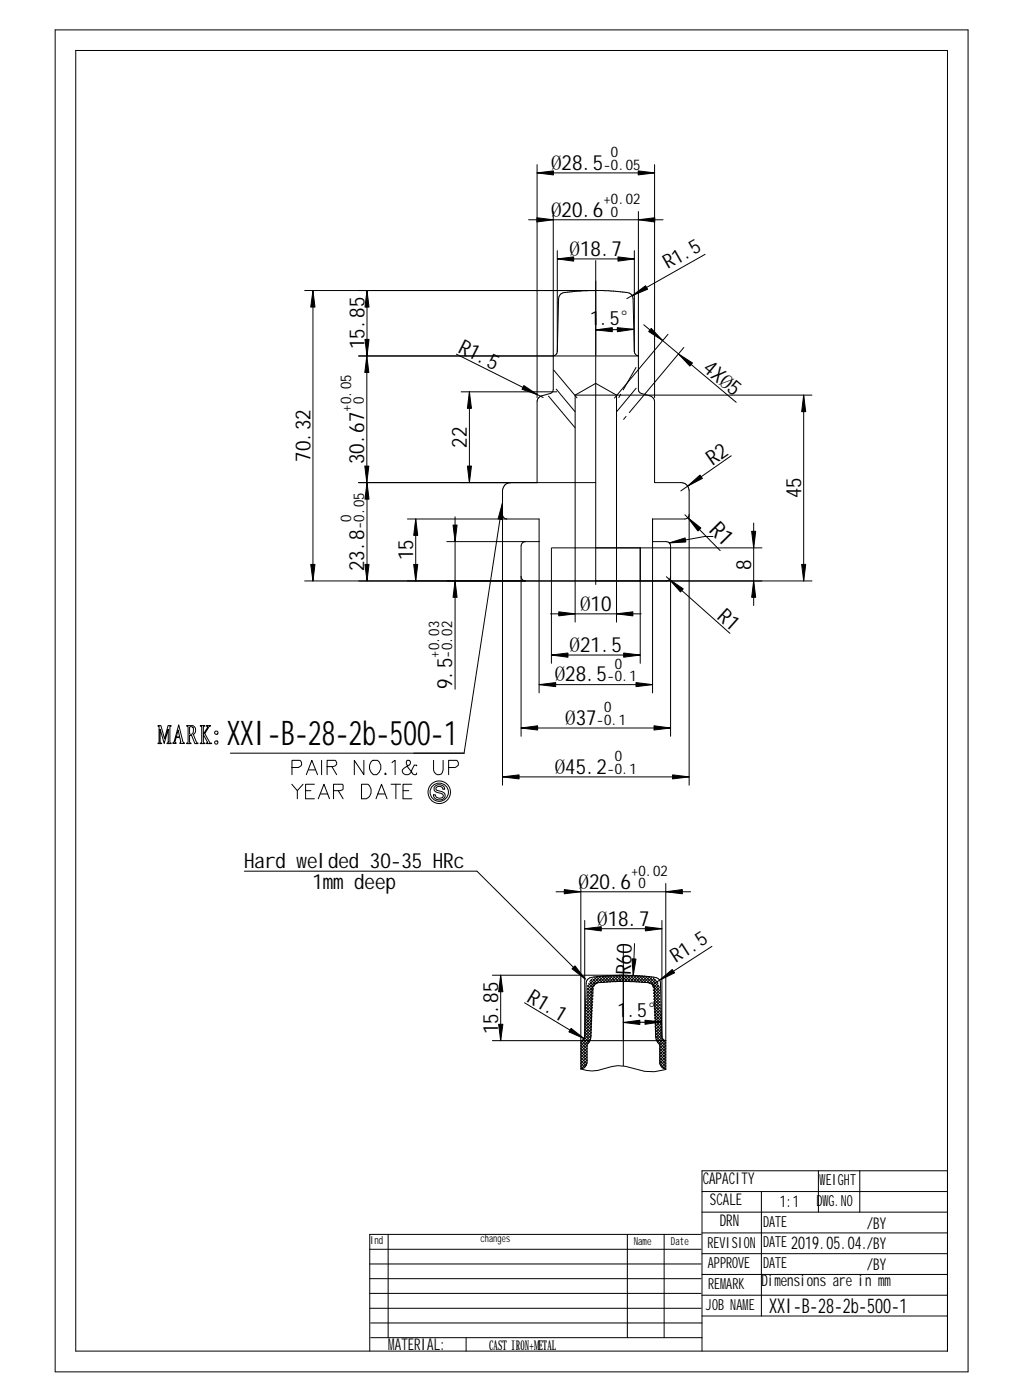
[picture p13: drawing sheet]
<svg xmlns="http://www.w3.org/2000/svg" width="235mm" height="322mm" viewBox="0 0 235 322" stroke-linecap="round" stroke-linejoin="round" font-family="sans-serif">
<defs><g id="words">
<text font-size="7.8" x="52.2" y="171.5">XXI-B-28-2b-500-1</text>
<text font-size="5.2" x="163" y="122.2" transform="rotate(45 163 122.2)">R1</text>
<g font-size="4.8">
<text x="126.9" y="39.1">Ø28.5</text>
<text x="126.9" y="49.9">Ø20.6</text>
<text x="131.1" y="59">Ø18.7</text>
<text x="83.9" y="80.5" transform="rotate(-90 83.9 80.5)">15.85</text>
<text x="105.3" y="81" transform="rotate(27 105.3 81)">R1.5</text>
<text x="161.6" y="85.2" transform="rotate(40 161.6 85.2)">4XØ5</text>
<text x="71.5" y="106.4" transform="rotate(-90 71.5 106.4)">70.32</text>
<text x="83.8" y="106.9" transform="rotate(-90 83.8 106.9)">30.67</text>
<text x="107.5" y="103.1" transform="rotate(-90 107.5 103.1)">22</text>
<text x="164" y="107.3" transform="rotate(-35 164 107.3)">R2</text>
<text x="184.4" y="114.8" transform="rotate(-90 184.4 114.8)">45</text>
<text x="83.9" y="131.6" transform="rotate(-90 83.9 131.6)">23.8</text>
<text x="95.1" y="129.1" transform="rotate(-90 95.1 129.1)">15</text>
<text x="172.9" y="131.2" transform="rotate(-90 172.9 131.2)">8</text>
<text x="133.6" y="140.7">Ø10</text>
<text x="164.9" y="142.2" transform="rotate(42 164.9 142.2)">R1</text>
<text x="131.1" y="150.2">Ø21.5</text>
<text x="104.1" y="158.8" transform="rotate(-90 104.1 158.8)">9.5</text>
<text x="127.8" y="157">Ø28.5</text>
<text x="130.1" y="166.9">Ø37</text>
<text x="127.8" y="178.2">Ø45.2</text>
<text x="56.2" y="200">Hard welded 30-35 HRc</text>
<text x="71.9" y="204.8">1mm deep</text>
<text x="133.2" y="204.7">Ø20.6</text>
<text x="137.5" y="213.2">Ø18.7</text>
<text x="145.2" y="224.6" transform="rotate(-88 145.2 224.6)">R60</text>
<text x="121.1" y="230.4" transform="rotate(31 121.1 230.4)">R1.1</text>
<text x="114.7" y="238.2" transform="rotate(-90 114.7 238.2)">15.85</text>
</g>
<text font-size="4.7" x="177.1" y="302.4">XXI-B-28-2b-500-1</text>
<g font-size="4.5">
<text x="153.8" y="62" transform="rotate(-30 153.8 62)">R1.5</text>
<text x="135.8" y="74.8" transform="rotate(-1 135.8 74.8)">1.5°</text>
<text x="155.6" y="221.9" transform="rotate(-33 155.6 221.9)">R1.5</text>
<text x="142.2" y="234.3" transform="rotate(-1 142.2 234.3)">1.5°</text>
</g>
<text font-size="4.1" x="182.1" y="287.6">2019.05.04./BY</text>
<g font-size="3.7">
<text x="161.8" y="272.7">CAPACITY</text>
<text x="163.4" y="277.5">SCALE</text>
<text x="179.5" y="278.1">1:1</text>
<text x="165.7" y="282.3">DRN</text>
<text x="199.6" y="283">/BY</text>
<text x="199.6" y="292.6">/BY</text>
<text x="175.3" y="296.1">Dimensions are in mm</text>
<text x="89.4" y="310.9">MATERIAL:</text>
</g>
<g font-size="3.5">
<text x="188.7" y="272.9">WEIGHT</text>
<text x="188" y="277.7">DWG.NO</text>
<text x="162.9" y="287.3">REVISION</text>
<text x="175.7" y="287.3">DATE</text>
<text x="175.7" y="282.5">DATE</text>
<text x="162.9" y="292.1">APPROVE</text>
<text x="175.7" y="292.1">DATE</text>
<text x="163" y="296.9">REMARK</text>
<text x="162.5" y="301.7">JOB NAME</text>
</g>
<g font-size="3.4">
<text x="138.9" y="39.1">-0.05</text>
<text x="140.6" y="36.1">0</text>
<text x="138.9" y="46.9">+0.02</text>
<text x="140.6" y="49.9">0</text>
<text x="80.8" y="94.8" transform="rotate(-90 80.8 94.8)">+0.05</text>
<text x="83.8" y="93.1" transform="rotate(-90 83.8 93.1)">0</text>
<text x="80.9" y="120.2" transform="rotate(-90 80.9 120.2)">0</text>
<text x="83.8" y="121.9" transform="rotate(-90 83.8 121.9)">-0.05</text>
<text x="101.1" y="151.5" transform="rotate(-90 101.1 151.5)">+0.03</text>
<text x="104.1" y="151.5" transform="rotate(-90 104.1 151.5)">-0.02</text>
<text x="141.5" y="154">0</text>
<text x="139.8" y="157">-0.1</text>
<text x="137.4" y="166.9">-0.1</text>
<text x="139.1" y="163.9">0</text>
<text x="139.8" y="178.2">-0.1</text>
<text x="141.5" y="175.2">0</text>
<text x="145.3" y="201.7">+0.02</text>
<text x="147" y="204.6">0</text>
</g>
<text font-size="3.1" x="112.6" y="310.8">CAST IRON+METAL</text>
<g font-size="2.5">
<text x="85.2" y="286.5">Ind</text>
<text x="145.9" y="286.8">Name</text>
<text x="154.5" y="286.8">Date</text>
</g>
<text font-size="2.4" x="110.7" y="286.1">changes</text>
</g></defs>
<path d="M137.2 81.7v-17.1M143.5 239.5v-17.2" fill="none" stroke="#000" stroke-width=".23" stroke-dasharray="103.6 12.2 4.1 12.2 4.1 12.2" stroke-linecap="butt"/>
<g fill="none" stroke="#000" stroke-width=".23">
<path d="M12.7 6.9h210.2v309.1l-210.2-.1zM17.4 11.6v299.6h200.7v-299.6h-200.7M123.7 37.9v53.7M123.7 39.8h27M150.7 37.9v53.7M121.7 50.6h31M127.4 48.7v41l-.4 .8-2.3 .7a1.48 1.48 0 0 0-1 1.3v18.7M128.3 59.6h17.7M128.3 57.7v23.3M146 57.7v23.3M147 48.7v41l.3 .8 2.3 .7a1.48 1.48 0 0 1 1.1 1.3v18.7h6.1a1.88 1.88 0 0 1 1.9 1.9v67.7M162.3 58.6l-18 10.2"/>
<path d="M70.1 66.9h68.7l5.3 .4a1.52 1.52 0 0 1 1.7 1.5l.2 12.2M72.1 66.9v66.9M84.5 66.9v15.1M134.3 67l-4 .3a1.52 1.52 0 0 0-1.7 1.5l-.3 12.2M135.6 66.9l-.5 .1M145.9 75.8l-8.7 .2M148.2 74.8l21.3 17.9M153.8 77l-12.3 14.7M84.5 82v29.2M105.1 81.6l20 10M106.2 90.2h22M108.1 90.2v21"/>
<path d="M128.3 81a1.11 1.11 0 0 1-.9 1M141.9 91v52.3M146 81a1.11 1.11 0 0 0 1 1h-64.5M157.4 80l-8.6 10.4M185 91v42.8M186.9 91h-54.5v52.3M82.5 111.2h54.7M84.5 111.2v22.6M93.8 119.5h30.3v40.1M95.7 119.5v14.3M104.8 119v39.7M115.7 118.6a1.01 1.01 0 0 0 1 .9"/>
<path d="M115.7 115.8l-8.9 57.7h-53.8M117.6 111.2a1.88 1.88 0 0 0-1.9 1.9v67.7M157.7 118.6l8.1 8.2M158.7 118.6a1.01 1.01 0 0 1-1 .9h-7.5v40.1M168.4 105l-11.6 8.1M70.1 133.8h116.8M102.9 124.7h21.2M120 132.8a1.01 1.01 0 0 0 .9 1M120.9 124.7a1.01 1.01 0 0 0-.9 1v43.9M127 133.8v19M137.2 126.2h38.2M147.4 126.2v26.6"/>
<path d="M150.2 124.7h3.2l.7 .3M153.4 132.8l14.7 13.1M154.1 125l.3 .7v43.9M154.4 132.8a1.01 1.01 0 0 1-1 1M164.2 123.6h-1.9l-8.2 1.4M173.5 120.5v19M124.1 157.7h26.1M126.7 141.4h20.9M127 150.9h20.4M36.4 167.1h.6l.9 3.1 .8-3.1h.7l-.3 .3v3.6l.3 .3h-1l.3-.4v-2.9l-.9 3.2-.9-3.2v3l.3 .3h-.8l.2-.3v-3.7zM41 168.1l.4 1.6h-.8zM41.1 166.9l1 3.8 .4 .5h-1.1v-.1a.32 .32 0 0 0 .3-.3 .32 .32 0 0 0-.2-.3l-.1-.6h-.8l-.3 .9 .3 .4h-.8l.4-.7z"/>
<path d="M43 167.1h1.3a1.19 1.19 0 0 1 .2 2.1l.8 1.9 .3 .2h-.7l-.8-1.9h-.5v1.5l.4 .4h-1l.3-.4v-3.4zM43.7 167.4h.5a1.07 1.07 0 0 1-.1 1.7l-.5-.1zM46.1 167.1h1.1l-.4 .3v1.7l1-1.7-.3-.3h1l-.4 .3-.9 1.6 .9 1.7a.45 .45 0 0 0 .6 .4v.2h-1.2l.3-.3-1-1.8v1.6l.4 .5h-1.1l.3-.3v-3.6zM49.5 168.5l.1-.1 .5 .1a.39 .39 0 0 1-.3 .6 .39 .39 0 0 1-.3-.6zM67.2 176.8h1.5a.96 .96 0 0 0 .6-1.5l-.3-.2h-1.8v3.3M70.5 178.4l1.3-3.3 1.3 3.3M71.1 177.3h1.5M74 175.1v3.3M75.3 176.6h1.3l.7-.4a.74 .74 0 0 0-.1-1.1h-1.9v3.3M76.4 176.6l1.1 1.8M83.8 175.1v3.3l-2.2-3.3v3.3M85.4 175.5l.4-.4h1.1a1.98 1.98 0 0 1-.2 3.3 1.44 1.44 0 0 1-1.6-1.2v-1z"/>
<path d="M88.8 178l-.2 .3 .2 .1 .1-.1M90.3 175.7l.7-.6v3.3M95.9 176.4v-.2h-.5l-.6 1.1a1.1 1.1 0 0 1-1.1 1.2 1.1 1.1 0 0 1-1.1-1.2l1.7-1.1 .2-.4-.2-.7h-.6a1.43 1.43 0 0 0 .2 1.7l1.1 1.5 .8 .1 .1-.4M99.8 175.1v2.2a1.1 1.1 0 0 0 1.1 1.1 1.1 1.1 0 0 0 1.1-1.1v-2.2M103.3 176.8h1.5a.96 .96 0 0 0 .5-1.5l-.1-.2h-1.9v3.3M115.7 178.9h43M120 167.7h34.4M67.2 180.6l1.3 1.5 1.3-1.5M68.5 182.1v1.9M70.3 182.1h1.3M72.4 180.6h-2v3.4h2M73.3 184l1.3-3.4 1.3 3.4"/>
<path d="M73.8 182.9h1.7M76.8 182.1h1.5l.5-.2 .2-.2v-.9l-.2-.2h-2v3.4M77.9 182.1l1.1 1.9M83.2 180.6h1.1a1.26 1.26 0 0 1 1.1 1.1 2.05 2.05 0 0 1-1.1 2.3h-1.1zM86.6 184l1.2-3.4 1.3 3.4M86.9 182.9h1.7M90 180.6h2.2M91.1 180.6v3.4M92.8 182.1h1.3M94.8 180.6h-2v3.4h2M100.2 181a1.33 1.33 0 0 1 2.2 .8h-.5a.76 .76 0 0 0-.8-.7 .76 .76 0 0 0-.7 .8l.4 .2a1.88 1.88 0 0 1 1.7 1 1.34 1.34 0 0 1-1.3 1.1 1.34 1.34 0 0 1-1.4-1.1l.4-.1a.96 .96 0 0 0 .9 .8 .96 .96 0 0 0 1-.6l-.7-.5a1.31 1.31 0 0 1-1.5-1.3zM56.3 200.6h53.5l24.9 24.9"/>
<path d="M128 205.4h31M133.7 203.5v42.7M134.6 213.9h17.8M134.6 212v26.7l.4-12.2a1.67 1.67 0 0 1 2-1.5l2-.2M146.1 217.3l-.3 7.3M152.4 212v26.7M153.3 203.5v42.8l-2.6 .5-2.3-.1-4.3-1.1-1.8-.2-1.5 .2a9.2 9.2 0 0 1-7.1 .6M163.9 218l-13.2 8.5M113.4 224.6h30.9l2.9 .1M115.3 224.6v15.1M120.8 231l13.7 8.2M133.9 239.7l1.3 1.2"/>
<path d="M134.3 239.4l1 1M134.6 239l1 1.1M134.6 238.7a1.02 1.02 0 0 1-.9 1M134.7 237.8l1.3 1.3M134.7 238.4l1.1 1.2M134.7 237.1l1.4 1.4-2.4 2.4 1.5 1.4M134.7 236.5l1.4 1.4-2.4 2.3 1.5 1.4M134.8 235.2l1.4 1.4M134.8 235.9l1.3 1.3M134.8 234.6l1.4 1.4M134.9 234l1.3 1.3M134.9 233.3l1.4 1.4"/>
<path d="M135 232l1.3 1.4M135 232.6l1.3 1.4M135 231.4l1.4 1.3M135 230.7l1.4 1.4-1.5 1.5M135.1 230.1l1.3 1.4-1.5 1.4M135.1 229.5l1.4 1.3M135.1 228.8l1.4 1.4M135.2 228.2l1.3 1.4M135.2 227.6l1.4 1.3M135.3 227l1.3 1.3M135.5 226.5l1.2 1.2M135.8 226.1l1 1"/>
<path d="M136 239.3l-2.3 2.2 1.5 1.5M136.1 238.7l-.3 1-.6 .9-.1 4.4a1.5 1.5 0 0 1-1.4 1.2M136.1 225.7l1 1M136.1 238.7l.3-11a1.7 1.7 0 0 1 2.1-1.4l3.7-.3 3.8 .1a10.6 10.6 0 0 1 4.2 .6l.3 .3 .2 .7 .3 11M136.1 237.1l-1.5 1.5M136.2 236.4l-1.5 1.5M136.2 235.7l-1.5 1.5M136.3 234.3l-1.5 1.4M136.3 225.5l-.5 .5M136.3 235l-1.6 1.5M136.3 233.5l-1.5 1.6M136.4 232.8l-1.5 1.5"/>
<path d="M136.4 225.4l1.1 1.1M136.5 230.7l-1.5 1.5M136.5 230l-1.5 1.5M136.6 229.3l-1.6 1.5M136.6 228.6l-1.5 1.5M136.6 227.9l-1.5 1.4M136.9 225.2l1.1 1.1M136.9 226.9l-1.7 1.8M137.3 225l1.3 1.3M137.5 224.9l-2.2 2.3M137.9 224.9l1.3 1.3M138.3 224.9l-3.1 3.1"/>
<path d="M138.6 224.8l1.3 1.4M139 224.8l-1.8 1.8M139.1 224.8l1.4 1.3M139.7 224.7l-1.5 1.6M139.8 224.7l1.3 1.4M139.8 224.7l-.8 .1M141.1 224.7h-1.3M141.1 224.6l-1.4 1.6M141.7 224.6l1.4 1.4 1.5-1.4M141.9 224.6l-1.5 1.5M142.4 224.6l1.4 1.4 1.4-1.4M142.5 224.6l-1.4 1.5"/>
<path d="M142.7 224.6l-1.6 .1M143 224.6l1.4 1.4M143.2 224.6l-1.4 1.5-1.4-1.4-1.5 1.6M143.7 224.6l1.5 1.5M143.9 224.6l-1.4 1.4-1.4-1.3M144.4 224.6l1.4 1.5M145.1 224.6l1.5 1.5M145.1 226.1l1.4-1.4 1.5 1.5M145.8 224.6l1.5 1.6M145.8 224.6l-1.3 1.4M147.2 224.7l-1.4 1.4M147.2 224.7l1.5 1.6"/>
<path d="M147.2 224.7l2.4 .2M147.7 224.8l-1.3 1.3M147.9 224.8l1.7 1.7M148.4 224.8l-1.3 1.4M148.6 224.9l3.2 3.2-1.3 1.3M149 224.9l-1.3 1.3M149.4 224.9l2.4 2.5M149.6 224.9l-1.3 1.4M149.6 224.9l.8 .1a1.52 1.52 0 0 1 1.7 1.5l.3 12.2M150.1 225.1l-1.2 1.2M150.3 227.1l1.6 1.6-1.4 1.4 1.5 1.5M150.4 228l1.5 1.5"/>
<path d="M150.4 225.3l1 1M150.5 228.7l1.4 1.5M150.5 229.4l1.5 1.5M150.5 230.8l1.6 1.5M150.5 225.4l-1 1M150.6 231.5l1.5 1.5M150.6 232.2l1.5 1.6M150.7 232.9l1.5 1.6-1.4 1.3M150.7 233.7l1.5 1.4-1.4 1.4M150.7 234.3l1.5 1.6M150.8 235.1l1.5 1.5M150.8 235.8l1.5 1.5"/>
<path d="M150.8 236.5l1.6 1.5M150.9 237.2l1.5 1.5M150.9 237.9l2.4 2.4M150.9 225.7l-1 1M151 239v-.4l2.3 2.3M151 239l.4 1M151.1 239.4l2.2 2.2M151.2 226l-1 1.1M151.5 226.4l-1.1 1.1M151.7 226.9l-1.3 1.3M151.8 227.4l-1.3 1.4M151.9 229.4l-1.4 1.3"/>
<path d="M151.9 230l-1.3 1.4M152 230.7l-1.4 1.3M152 231.3l-1.3 1.3M152 231.9l-1.3 1.4M152.1 232.6l-1.4 1.3M152.1 233.2l-1.4 1.4M152.1 233.8l-1.3 1.4M152.2 235.8l-1.3 1.3M152.3 236.4l-1.4 1.4M152.3 237.1l-1.3 1.3M152.3 235.4l-8.8 .1M152.4 237.7l-1.4 1.3"/>
<path d="M152.4 238.3l-1.3 1.3M152.4 238.7a1.02 1.02 0 0 0 .9 1h-39.9M152.4 238.9l-1 1.1M152.7 239.4l-1 1M153.1 239.6l-1.2 1.2M133.7 242.2l1.5 1.5M133.7 242.9l1.5 1.4M133.7 243.6l1.4 1.4M135.1 244.8l-1.3 1.4M135.2 242.8l-1.5 1.4 1.2 1.2M135.2 243.4l-1.5 1.5 .9 .9M135.2 244.1l-1.5 1.5 .5 .5"/>
<path d="M135.2 240.8l-1.5 1.4M135.2 241.5l-1.5 1.4M135.2 242.1l-1.5 1.4M151.4 240l.5 .6v4l.2 .7M151.9 240.9l1.4 1.4M151.9 242.2l1.4 1.5M151.9 242.9l1.4 1.4M151.9 243.6l1.4 1.4M151.9 244.9l1.2 1.3M152.1 245.3a1.35 1.35 0 0 0 1.2 .9h-.1M153.3 242.8l-1.4 1.4 1.4 1.4M153.3 240.1l-1.4 1.4 1.4 1.5"/>
<path d="M153.3 240.8l-1.4 1.4M153.3 241.4l-1.4 1.5M153.3 242.1l-1.4 1.4M153.3 243.4l-1.4 1.4M153.3 244.1l-1.2 1.2M153.3 244.8l-.9 .9M153.3 245.5l-.6 .5M161.6 274.4h56.5M161.6 279.2h56.5M175.3 274.4v28.7M188.4 269.6v9.6M198 269.6v9.6"/>
<path d="M218.1 269.6h-56.5v41.6M85.1 297.9h76.3M85.1 294.5h76.3M85.1 291.1h76.3M85.1 287.7h76.3M89.4 284.3v23.8M144.4 284.3v23.8M152.9 284.3v23.8M161.4 284.3h-76.3v26.9M161.6 284h56.5M161.6 288.7h56.5M161.6 293.5h56.5"/>
<path d="M161.6 298.3h56.5M85.1 301.3h76.3M85.3 308.1h76.3M85.3 304.7h76.3M107.3 308.1v3.1M161.6 303.1h56.5"/>
<circle cx="49.8" cy="171" r=".39"/>
<circle cx="101.1" cy="182.5" r="2.59"/>
<circle cx="101.1" cy="182.5" r="2.11"/>
</g>
<path d="M128 89.6l4.4 5.3M146.5 89.4l-4.6 5.5M137.2 134.7v-74.8M143.5 245.5v-27.9" fill="none" stroke="#000" stroke-width=".23" stroke-dasharray="103.6 12.2 4.1 12.2" stroke-linecap="butt"/>
<g fill="#000" stroke="#000" stroke-width=".23">
<path d="M123.7 39.8l3.7-.4v.9z" fill-rule="evenodd"/>
<path d="M146.9 39.4l3.8 .4-3.8 .5z" fill-rule="evenodd"/>
<path d="M123.6 50.2l3.8 .4-3.8 .5z" fill-rule="evenodd"/>
<path d="M147 50.6l3.7-.4v.9z" fill-rule="evenodd"/>
<path d="M72.1 66.9l.4 3.8h-1z" fill-rule="evenodd"/>
<path d="M84.5 66.9l.5 3.8h-1z" fill-rule="evenodd"/>
<path d="M84 78.2h1l-.5 3.8z" fill-rule="evenodd"/>
<path d="M128.3 59.6l3.8-.4v.9z" fill-rule="evenodd"/>
<path d="M137.2 76l3.8-.5v.9z" fill-rule="evenodd"/>
<path d="M142.1 75.5l3.8 .3-3.7 .6z" fill-rule="evenodd"/>
<path d="M142.3 59.2l3.7 .4-3.7 .5z" fill-rule="evenodd"/>
<path d="M145.5 68.1l3.1-2.3 .5 .8z" fill-rule="evenodd"/>
<path d="M149.9 75.6l2.7 2.8-3.2-2z" fill-rule="evenodd"/>
<path d="M84.5 82l.4 3.8h-.9z" fill-rule="evenodd"/>
<path d="M108.1 90.2l.4 3.9h-.9z" fill-rule="evenodd"/>
<path d="M120.6 88.8l3.2 2.1-3.6-1.3z" fill-rule="evenodd"/>
<path d="M156.2 81.5l3.2 2.1-.6 .7z" fill-rule="evenodd"/>
<path d="M185 91l.5 3.8h-.9z" fill-rule="evenodd"/>
<path d="M84 107.3h.9l-.4 3.9z" fill-rule="evenodd"/>
<path d="M84.5 111.2l.5 3.8h-1z" fill-rule="evenodd"/>
<path d="M107.6 107.3h.9l-.4 3.9z" fill-rule="evenodd"/>
<path d="M115.7 115.8l-.1 3.9-.9-.2z" fill-rule="evenodd"/>
<path d="M158.3 112l2.9-2.6 .5 .8z" fill-rule="evenodd"/>
<path d="M71.5 130h1l-.4 3.8z" fill-rule="evenodd"/>
<path d="M84 130h1l-.5 3.8z" fill-rule="evenodd"/>
<path d="M95.7 119.5l.5 3.8h-1z" fill-rule="evenodd"/>
<path d="M95.2 130h1l-.5 3.8z" fill-rule="evenodd"/>
<path d="M104.3 120.9h.9l-.4 3.8z" fill-rule="evenodd"/>
<path d="M104.8 133.8l.4 3.8h-.9z" fill-rule="evenodd"/>
<path d="M154.1 133.5l3.2 2.1-.6 .7z" fill-rule="evenodd"/>
<path d="M154.1 125l3.6-1.1 .2 .9z" fill-rule="evenodd"/>
<path d="M158.4 119.2l3 2.4-.7 .7z" fill-rule="evenodd"/>
<path d="M173.1 122.4h.9l-.5 3.8z" fill-rule="evenodd"/>
<path d="M173.5 133.8l.5 3.8h-.9z" fill-rule="evenodd"/>
<path d="M184.6 130h.9l-.5 3.8z" fill-rule="evenodd"/>
<path d="M124.1 157.7l3.8-.5v.9z" fill-rule="evenodd"/>
<path d="M128.7 140.9l3.7 .5-3.7 .4z" fill-rule="evenodd"/>
<path d="M127 150.9l3.8-.5v1z" fill-rule="evenodd"/>
<path d="M143.6 150.4l3.8 .5-3.8 .5z" fill-rule="evenodd"/>
<path d="M141.9 141.4l3.8-.5v.9z" fill-rule="evenodd"/>
<path d="M146.4 157.2l3.8 .5-3.8 .4z" fill-rule="evenodd"/>
<path d="M115.7 178.9l3.8-.4v.9z" fill-rule="evenodd"/>
<path d="M120 167.7l3.8-.5v.9z" fill-rule="evenodd"/>
<path d="M150.6 167.2l3.8 .5-3.8 .4z" fill-rule="evenodd"/>
<path d="M154.9 178.5l3.8 .4-3.8 .5z" fill-rule="evenodd"/>
<path d="M129.9 204.9l3.8 .5-3.8 .5z" fill-rule="evenodd"/>
<path d="M134.6 213.9l3.8-.5v1z" fill-rule="evenodd"/>
<path d="M148.6 213.4l3.8 .5-3.8 .5z" fill-rule="evenodd"/>
<path d="M153.3 205.4l3.8-.5v1z" fill-rule="evenodd"/>
<path d="M115.3 224.6l.5 3.8h-1z" fill-rule="evenodd"/>
<path d="M114.8 235.9h1l-.5 3.8z" fill-rule="evenodd"/>
<path d="M131.5 236.8l3 2.4-3.5-1.6z" fill-rule="evenodd"/>
<path d="M132.4 222.4l2.3 3.1-3-2.4z" fill-rule="evenodd"/>
<path d="M145.5 220.8l.9 .1-.6 3.7z" fill-rule="evenodd"/>
<path d="M143.5 235.5l3.8-.5v1z" fill-rule="evenodd"/>
<path d="M148.5 235l3.8 .4-3.8 .5z" fill-rule="evenodd"/>
<path d="M151.8 225.7l3-2.4 .5 .8z" fill-rule="evenodd"/>
</g>
<path d="M126.2 91.2l6.2 7.3M127.4 85.2l5.5 6.5M127 126.2v7.6M137.2 126.2h-10.2" fill="none" stroke="#000" stroke-width=".23" stroke-dasharray="51.8 12.2" stroke-linecap="butt"/>
<path d="M132.4 91l4.8-2.7M141.9 91l-4.7-2.7M146.5 84.6l-4.6 7.9M148.8 90.4l-6.9 8.1" fill="none" stroke="#000" stroke-width=".23" stroke-dasharray="6.1 1 1" stroke-linecap="butt"/>
<use href="#words"/>
</svg>
